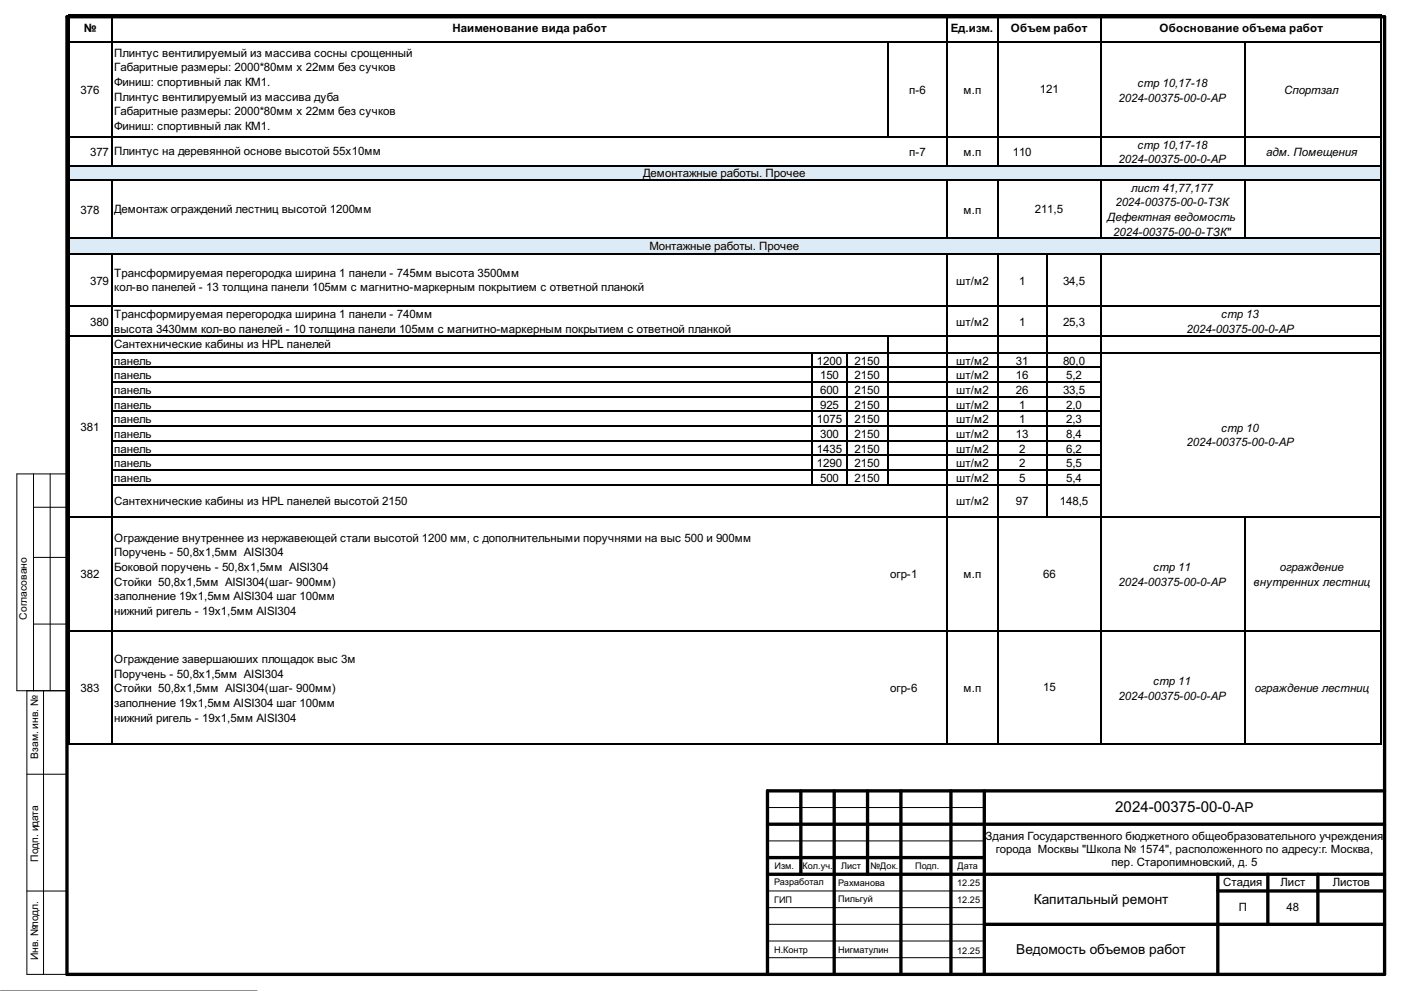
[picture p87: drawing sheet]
<svg xmlns="http://www.w3.org/2000/svg" width="420mm" height="297mm" viewBox="0 0 420 297" stroke-linecap="round" stroke-linejoin="round" font-family="sans-serif">
<defs><g id="words">
<text font-size="4.5" x="334.3" y="243.5">2024-00375-00-0-АР</text>
<g font-size="4.1">
<text x="309.9" y="270.8">Капитальный ремонт</text>
<text x="304.7" y="285.8">Ведомость объемов работ</text>
</g>
<g font-size="3.5">
<text x="25.1" y="9.7">№</text>
<text x="135.6" y="9.7">Наименование вида работ</text>
<text x="285.1" y="9.7">Ед.изм.</text>
<text x="303" y="9.7">Объем работ</text>
<text x="347.6" y="9.7">Обоснование объема работ</text>
<text x="34.2" y="17">Плинтус вентилируемый из массива сосны срощенный</text>
<text x="34.2" y="21.4">Габаритные размеры: 2000*80мм х 22мм без сучков</text>
<text x="24.2" y="28.3">376</text>
<text x="34.2" y="25.7">Финиш: спортивный лак КМ1.</text>
<text x="272.5" y="28.3">п-6</text>
<text x="288.9" y="28.3">м.п</text>
<text x="311.8" y="27.9">121</text>
<text x="341" y="26.1">стр 10,17-18</text>
<text x="384.9" y="28.3">Спортзал</text>
<text x="34.2" y="30.1">Плинтус вентилируемый из массива дуба</text>
<text x="34.2" y="34.5">Габаритные размеры: 2000*80мм х 22мм без сучков</text>
<text x="335.3" y="30.5">2024-00375-00-0-АР</text>
<text x="34.2" y="38.9">Финиш: спортивный лак КМ1.</text>
<text x="27" y="46.8">377</text>
<text x="34.2" y="46.5">Плинтус на деревянной основе высотой 55х10мм</text>
<text x="272.5" y="46.8">п-7</text>
<text x="288.9" y="46.8">м.п</text>
<text x="303.6" y="46.8">110</text>
<text x="341" y="44.6">стр 10,17-18</text>
<text x="379.6" y="46.8">адм. Помещения</text>
<text x="192.8" y="53.1">Демонтажные работы. Прочее</text>
<text x="335.3" y="49">2024-00375-00-0-АР</text>
<text x="339.1" y="57.5">лист 41,77,177</text>
<text x="24.2" y="64.1">378</text>
<text x="34.2" y="63.7">Демонтаж ограждений лестниц высотой 1200мм</text>
<text x="288.9" y="64.1">м.п</text>
<text x="310.2" y="63.7">211,5</text>
<text x="334.4" y="61.9">2024-00375-00-0-ТЗК</text>
<text x="331.9" y="66.2">Дефектная ведомость</text>
<text x="333.8" y="70.6">2024-00375-00-0-ТЗК&quot;</text>
<text x="194.7" y="75">Монтажные работы. Прочее</text>
<text x="34.2" y="82.9">Трансформируемая перегородка ширина 1 панели - 745мм высота 3500мм</text>
<text x="27" y="85.4">379</text>
<text x="34.2" y="87.3">кол-во панелей - 13 толщина панели 105мм с магнитно-маркерным покрытием с ответной планокй</text>
<text x="286.7" y="85.4">шт/м2</text>
<text x="305.5" y="85.4">1</text>
<text x="318.7" y="85.4">34,5</text>
<text x="34.2" y="95.4">Трансформируемая перегородка ширина 1 панели - 740мм</text>
<text x="366.1" y="95.4">стр 13</text>
<text x="27" y="97.6">380</text>
<text x="34.2" y="99.8">высота 3430мм кол-во панелей - 10 толщина панели 105мм с магнитно-маркерным покрытием с ответной планкой</text>
<text x="286.7" y="97.6">шт/м2</text>
<text x="305.5" y="97.6">1</text>
<text x="318.7" y="97.6">25,3</text>
<text x="355.7" y="99.8">2024-00375-00-0-АР</text>
<text x="34.2" y="104.2">Сантехнические кабины из HPL панелей</text>
<text x="34.2" y="109.3">панель</text>
<text x="34.2" y="113.7">панель</text>
<text x="244.9" y="109.3">1200</text>
<text x="245.8" y="113.7">150</text>
<text x="256.2" y="113.7">2150</text>
<text x="256.2" y="109.3">2150</text>
<text x="286.7" y="113.7">шт/м2</text>
<text x="286.7" y="109.3">шт/м2</text>
<text x="304.6" y="113.7">16</text>
<text x="304.6" y="109.3">31</text>
<text x="318.7" y="109.3">80,0</text>
<text x="319.6" y="113.7">5,2</text>
<text x="34.2" y="118.1">панель</text>
<text x="245.8" y="118.1">600</text>
<text x="256.2" y="118.1">2150</text>
<text x="286.7" y="118.1">шт/м2</text>
<text x="304.6" y="118.1">26</text>
<text x="318.7" y="118.1">33,5</text>
<text x="34.2" y="122.4">панель</text>
<text x="245.8" y="122.4">925</text>
<text x="256.2" y="122.4">2150</text>
<text x="286.7" y="122.4">шт/м2</text>
<text x="305.5" y="122.4">1</text>
<text x="319.6" y="122.4">2,0</text>
<text x="24.2" y="129">381</text>
<text x="34.2" y="126.8">панель</text>
<text x="34.2" y="131.2">панель</text>
<text x="244.9" y="126.8">1075</text>
<text x="245.8" y="131.2">300</text>
<text x="256.2" y="131.2">2150</text>
<text x="256.2" y="126.8">2150</text>
<text x="286.7" y="131.2">шт/м2</text>
<text x="286.7" y="126.8">шт/м2</text>
<text x="304.6" y="131.2">13</text>
<text x="305.5" y="126.8">1</text>
<text x="319.6" y="131.2">8,4</text>
<text x="319.6" y="126.8">2,3</text>
<text x="366.1" y="129.4">стр 10</text>
<text x="34.2" y="135.6">панель</text>
<text x="244.9" y="135.6">1435</text>
<text x="256.2" y="135.6">2150</text>
<text x="286.7" y="135.6">шт/м2</text>
<text x="305.5" y="135.6">2</text>
<text x="319.6" y="135.6">6,2</text>
<text x="355.7" y="133.8">2024-00375-00-0-АР</text>
<text x="34.2" y="140">панель</text>
<text x="244.9" y="140">1290</text>
<text x="256.2" y="140">2150</text>
<text x="286.7" y="140">шт/м2</text>
<text x="305.5" y="140">2</text>
<text x="319.6" y="140">5,5</text>
<text x="34.2" y="144.4">панель</text>
<text x="245.8" y="144.4">500</text>
<text x="256.2" y="144.4">2150</text>
<text x="286.7" y="144.4">шт/м2</text>
<text x="305.5" y="144.4">5</text>
<text x="319.6" y="144.4">5,4</text>
<text x="34.2" y="151.3">Сантехнические кабины из HPL панелей высотой 2150</text>
<text x="286.7" y="151.3">шт/м2</text>
<text x="304.6" y="151.3">97</text>
<text x="317.7" y="151.3">148,5</text>
<text x="34.2" y="162.3">Ограждение внутреннее из нержавеющей стали высотой 1200 мм, с дополнительными поручнями на выс 500 и 900мм</text>
<text x="34.2" y="166.7">Поручень - 50,8x1,5мм AISI304</text>
<text x="24.2" y="173.3">382</text>
<text x="34.2" y="171.1">Боковой поручень - 50,8x1,5мм AISI304</text>
<text x="266.9" y="173.3">огр-1</text>
<text x="288.9" y="173.3">м.п</text>
<text x="312.7" y="173.3">66</text>
<text x="345.7" y="171.1">стр 11</text>
<text x="383.7" y="171.1">ограждение</text>
<text x="34.2" y="175.5">Стойки 50,8x1,5мм AISI304(шаг- 900мм)</text>
<text x="34.2" y="179.9">заполнение 19x1,5мм AISI304 шаг 100мм</text>
<text x="335.3" y="175.5">2024-00375-00-0-АР</text>
<text x="375.8" y="175.5">внутренних лестниц</text>
<text x="34.2" y="184.3">нижний ригель - 19x1,5мм AISI304</text>
<text x="34.2" y="198.7">Ограждение завершаюших площадок выс 3м</text>
<text x="34.2" y="203.1">Поручень - 50,8x1,5мм AISI304</text>
<text x="24.2" y="207.5">383</text>
<text x="34.2" y="207.5">Стойки 50,8x1,5мм AISI304(шаг- 900мм)</text>
<text x="266.9" y="207.5">огр-6</text>
<text x="288.9" y="207.5">м.п</text>
<text x="312.7" y="207.2">15</text>
<text x="335.3" y="209.7">2024-00375-00-0-АР</text>
<text x="345.7" y="205.3">стр 11</text>
<text x="376.1" y="207.5">ограждение лестниц</text>
<text x="34.2" y="211.9">заполнение 19x1,5мм AISI304 шаг 100мм</text>
<text x="34.2" y="216.3">нижний ригель - 19x1,5мм AISI304</text>
</g>
<g font-size="3.4">
<text x="295.4" y="251.7">Здания Государственного бюджетного общеобразовательного учреждения</text>
<text x="298.5" y="255.6">города Москвы &quot;Школа № 1574&quot;, расположенного по адресу:г. Москва,</text>
<text x="333.2" y="259.6">пер. Старопимновский, д. 5</text>
<text x="366.7" y="265.6">Стадия</text>
<text x="383.9" y="265.6">Лист</text>
<text x="399.5" y="265.6">Листов</text>
<text x="371.4" y="273.1">П</text>
<text x="385.7" y="273.1">48</text>
</g>
<g font-size="3.1">
<text x="8.1" y="185.7" transform="rotate(-90 8.1 185.7)">Согласовано</text>
<text x="11.4" y="227.4" transform="rotate(-90 11.4 227.4)">Взам. инв. №</text>
<text x="11.4" y="258.3" transform="rotate(-90 11.4 258.3)">Подп. идата</text>
<text x="11.4" y="287.8" transform="rotate(-90 11.4 287.8)">Инв. №подл.</text>
</g>
<g font-size="2.7">
<text x="232.2" y="260.4">Изм.</text>
<text x="240.6" y="260.4">Кол.уч.</text>
<text x="252.1" y="260.4">Лист</text>
<text x="261" y="260.4">№Док.</text>
<text x="274.3" y="260.4">Подп.</text>
<text x="287.1" y="260.4">Дата</text>
<text x="232.1" y="265.2">Разработал</text>
<text x="251.3" y="265.5">Рахманова</text>
<text x="287" y="265.6">12.25</text>
<text x="232.1" y="270.5">ГИП</text>
<text x="251.3" y="270.4">Пильгуй</text>
<text x="287" y="270.7">12.25</text>
<text x="232.1" y="285.6">Н.Контр</text>
<text x="251.3" y="285.7">Нигматулин</text>
<text x="287" y="285.9">12.25</text>
</g>
<text font-size="1.4" fill="#fff" x="0" y="297">GSPublisherVersion 0.5.100.100</text>
</g></defs>
<path d="M20.6 4.4v8.5M20.7 4.6h393.4M20.7 12.7h393.4M33.4 4.7v8.2M284 4.7v8.2M299.1 4.7v8.2M330.1 4.7v8.2M414 4.7v8.2" fill="none" stroke="#000" stroke-width=".31"/>
<g fill="#ddebf7">
<path d="M20.7 49.6h393.4v4.4h-393.4z"/>
<path d="M20.7 71.3h393.4v5h-393.4z"/>
</g>
<g fill="none" stroke="#000" stroke-width=".31">
<path d="M20.6 12.6v210.6M20.7 12.7h393.4M33.4 12.9v36.7M266.1 12.9v27.9M284 12.9v37M299.1 12.9v37M330.1 12.9v37M373.2 12.9v37M414 12.9v210.3M20.7 41h12.6M20.7 49.8h393.4M20.7 53.8h393.4"/>
<path d="M33.4 54v17.6M33.6 41h380.5M284 54v17.6M299.1 54v17.6M330.1 54v17.6M373.2 54v17.6M20.7 71.4h393.4M20.7 76.1h393.4M33.4 76.3v146.9M284 76.3v146.9M299.1 76.3v146.9M313.8 76.3v78.8"/>
<path d="M330.1 76.3v146.9M20.7 91.8h393.4M20.7 100.6h393.4M33.6 105.7h380.5M33.6 110h296.7M33.6 114.4h296.7M33.6 118.8h296.7M243.5 105.8v39.6M253.8 105.8v39.6M266.1 100.8v44.6M33.6 123.2h296.7M33.6 127.6h296.7"/>
<path d="M33.6 132h296.7M33.6 136.4h296.7M20.7 154.9h393.4M33.6 140.8h296.7M33.6 145.2h296.7M373.2 155.1v68.1M20.7 189.2h393.4M20.7 223.1h393.4"/>
</g>
<g fill="none" stroke="#000" stroke-width=".3">
<path d="M10 142v65M10 152h10.1M15 142v65M10 167.1h10.1M10 187h10.1M8.1 207v85h14.1M13.1 207v85M20.1 207h-15v-65h15v150M8.1 232h12M230.1 242h65M230.1 252h65M8.1 267h12"/>
<path d="M230.1 267h65M230.1 277h65M230.1 272h65M.1 297h77M230.1 287h65M230.1 282h65"/>
</g>
<g fill="none" stroke="#000" stroke-width="1">
<path d="M20.1 5h395v287h-395zM240.1 237v25M250.1 237v55M260.1 237v25M270.1 237v55M285.1 237v55M295.1 237v55M415.1 237h-185v55M230.1 247h185M230.1 257h65M230.1 262h185M295.1 277h120"/>
<path d="M365.1 262v30M365.1 267h50M380.1 262v15M395.1 262v15"/>
</g>
<use href="#words"/>
</svg>
